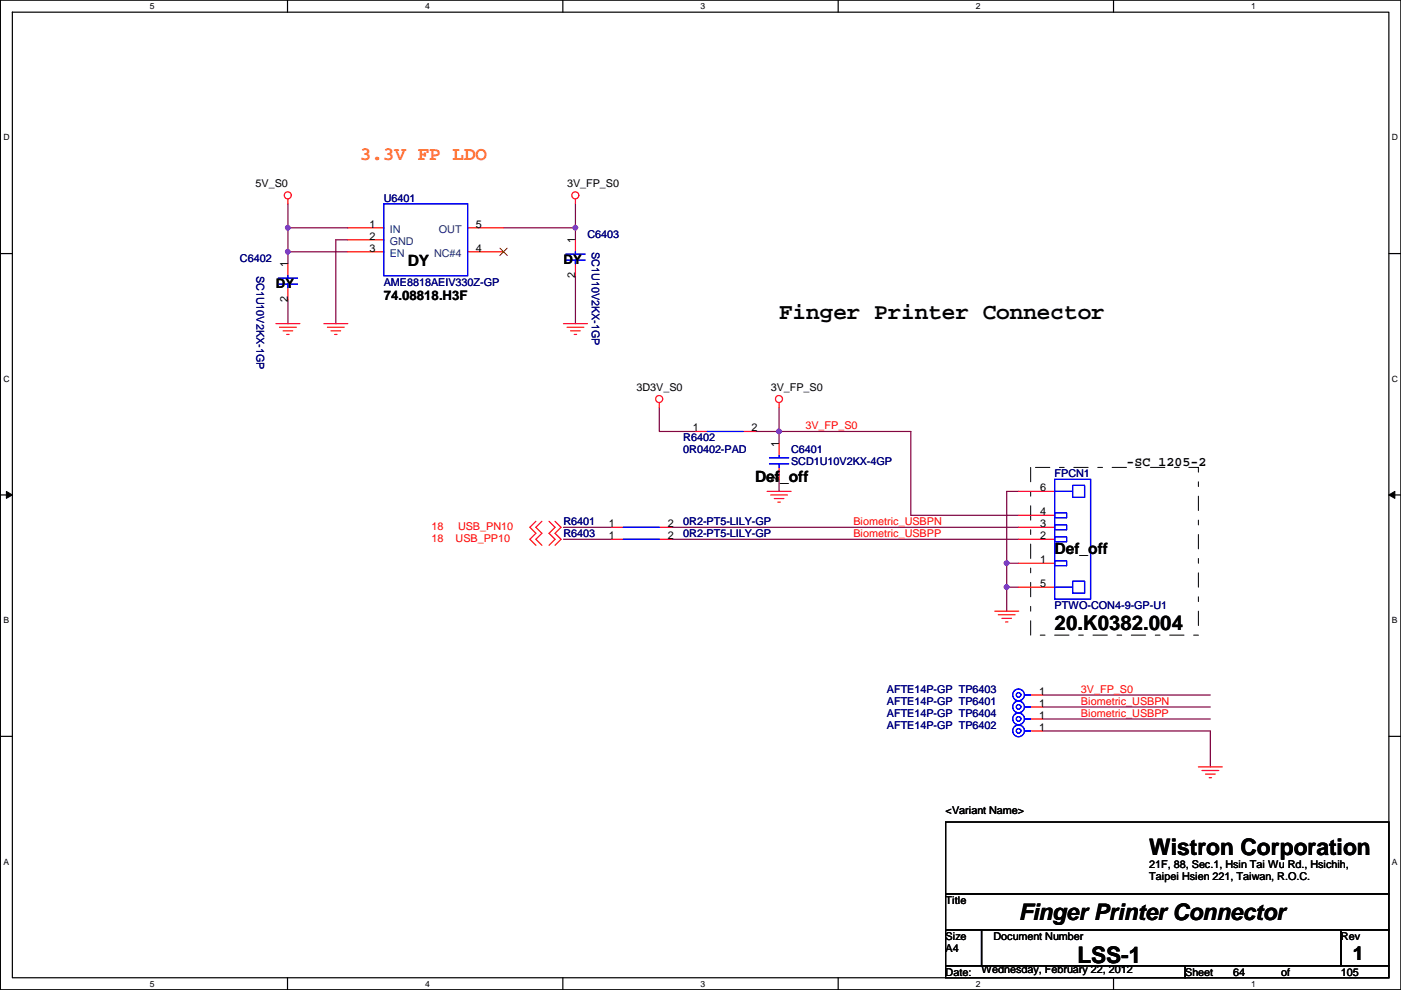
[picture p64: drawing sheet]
<svg xmlns="http://www.w3.org/2000/svg" width="297mm" height="210mm" viewBox="0 0 297 210" stroke-linecap="round" stroke-linejoin="round" font-family="sans-serif">
<defs><g id="words">
<g font-size="4.8">
<text x="165.2" y="67.6">Finger Printer Connector</text>
<text x="243.7" y="181.3">Wistron Corporation</text>
<text x="216" y="195">Finger Printer Connector</text>
<text x="228.4" y="204.2">LSS-1</text>
</g>
<text font-size="4.3" x="223.6" y="133.6">20.K0382.004</text>
<text font-size="4.1" fill="#ff8000" x="76.3" y="34">3.3V FP LDO</text>
<text font-size="4.1" x="286.8" y="203.5">1</text>
<g font-size="3.3">
<text x="86.4" y="56.5">DY</text>
<text x="160.1" y="102.2">Def_off</text>
<text x="223.6" y="117.4">Def_off</text>
</g>
<g font-size="2.8">
<text x="119.5" y="56">DY</text>
<text x="58.5" y="61.1">DY</text>
<text x="81.4" y="63.6">74.08818.H3F</text>
<text x="238.8" y="98.9">-SC 1205-2</text>
</g>
<g font-size="2.3">
<text x="54.2" y="39.7">5V_S0</text>
<text x="120.2" y="39.7">3V_FP_S0</text>
<text x="78.3" y="48.3">1</text>
<text x="78.3" y="50.8">2</text>
<text x="78.3" y="53.3">3</text>
<text x="100.9" y="48.3">5</text>
<text x="100.9" y="53.3">4</text>
<text x="122" y="51.6" transform="rotate(-90 122 51.6)">1</text>
<text x="61" y="56.7" transform="rotate(-90 61 56.7)">1</text>
<text x="122" y="59" transform="rotate(-90 122 59)">2</text>
<text x="61" y="64.1" transform="rotate(-90 61 64.1)">2</text>
<text x="135" y="82.9">3D3V_S0</text>
<text x="163.4" y="82.9">3V_FP_S0</text>
<text x="146.9" y="91.4">1</text>
<text x="159.3" y="91.4">2</text>
<text x="165.1" y="94.8" transform="rotate(-90 165.1 94.8)">1</text>
<text x="165.1" y="102.2" transform="rotate(-90 165.1 102.2)">2</text>
<text x="220.6" y="104.1">6</text>
<text x="129.1" y="111.8">1</text>
<text x="141.6" y="111.8">2</text>
<text x="220.6" y="111.8">3</text>
<text x="220.6" y="109.2">4</text>
<text x="129.1" y="114.3">1</text>
<text x="141.6" y="114.3">2</text>
<text x="220.6" y="119.4">1</text>
<text x="220.6" y="114.3">2</text>
<text x="220.6" y="124.5">5</text>
<text x="220.3" y="149.9">1</text>
<text x="220.3" y="147.3">1</text>
<text x="220.3" y="154.9">1</text>
<text x="220.3" y="152.4">1</text>
<text x="200.5" y="172.6">&lt;Variant Name&gt;</text>
<text x="243.7" y="184">21F, 88, Sec.1, Hsin Tai Wu Rd., Hsichih,</text>
<text x="200.5" y="191.6">Title</text>
<text x="243.7" y="186.6">Taipei Hsien 221, Taiwan, R.O.C.</text>
<text x="200.5" y="201.8">A4</text>
<text x="200.5" y="199.2">Size</text>
<text x="210.6" y="199.2">Document Number</text>
<text x="284.3" y="199.2">Rev</text>
<text x="200.5" y="206.8">Date:</text>
<text x="208.1" y="206.3">Wednesday, February 22, 2012</text>
<text x="251.3" y="206.8">Sheet</text>
<text x="261.4" y="206.8">64</text>
<text x="271.6" y="206.8">of</text>
<text x="284.3" y="206.8">105</text>
</g>
<g font-size="2.3" fill="#000080">
<text x="81.4" y="42.8">U6401</text>
<text x="124.5" y="50.4">C6403</text>
<text x="125.5" y="53.4" transform="rotate(90 125.5 53.4)">SC1U10V2KX-1GP</text>
<text x="50.9" y="55.5">C6402</text>
<text x="54.4" y="58.5" transform="rotate(90 54.4 58.5)">SC1U10V2KX-1GP</text>
<text x="81.4" y="60.5">AME8818AEIV330Z-GP</text>
<text x="144.9" y="93.6">R6402</text>
<text x="144.9" y="96.1">0R0402-PAD</text>
<text x="167.7" y="96.1">C6401</text>
<text x="167.7" y="98.6">SCD1U10V2KX-4GP</text>
<text x="223.6" y="101.2">FPCN1</text>
<text x="119.5" y="113.9">R6403</text>
<text x="119.5" y="111.3">R6401</text>
<text x="144.9" y="113.9">0R2-PT5-LILY-GP</text>
<text x="144.9" y="111.3">0R2-PT5-LILY-GP</text>
<text x="223.6" y="129.1">PTWO-CON4-9-GP-U1</text>
<text x="188" y="149.4">AFTE14P-GP TP6401</text>
<text x="188" y="146.9">AFTE14P-GP TP6403</text>
<text x="188" y="154.5">AFTE14P-GP TP6402</text>
<text x="188" y="152">AFTE14P-GP TP6404</text>
</g>
<g font-size="2.3" fill="#004080">
<text x="82.6" y="49.4">IN</text>
<text x="82.6" y="51.9">GND</text>
<text x="93" y="49.4">OUT</text>
<text x="82.6" y="54.4">EN</text>
<text x="92" y="54.4">NC#4</text>
</g>
<g font-size="2.3" fill="#f00">
<text x="170.8" y="91">3V_FP_S0</text>
<text x="91.5" y="112.4">18</text>
<text x="97.1" y="112.4">USB_PN10</text>
<text x="180.9" y="113.8">Biometric_USBPP</text>
<text x="180.9" y="111.3">Biometric_USBPN</text>
<text x="91.5" y="114.9">18</text>
<text x="96.6" y="114.9">USB_PP10</text>
<text x="229.2" y="149.4">Biometric_USBPN</text>
<text x="229.2" y="146.9">3V_FP_S0</text>
<text x="229.2" y="151.9">Biometric_USBPP</text>
</g>
<g font-size="1.8">
<text x="31.8" y="1.9">5</text>
<text x="90.1" y="1.9">4</text>
<text x="148.5" y="1.9">3</text>
<text x="206.9" y="1.9">2</text>
<text x="265.3" y="1.9">1</text>
<text x=".7" y="29.8">D</text>
<text x="295.1" y="29.8">D</text>
<text x=".7" y="80.9">C</text>
<text x="295.1" y="80.9">C</text>
<text x=".7" y="132.1">B</text>
<text x="295.1" y="132.1">B</text>
<text x=".7" y="183.3">A</text>
<text x="295.1" y="183.3">A</text>
<text x="31.8" y="209.2">5</text>
<text x="90.1" y="209.2">4</text>
<text x="148.5" y="209.2">3</text>
<text x="206.9" y="209.2">2</text>
<text x="265.3" y="209.2">1</text>
</g>
</g></defs>
<path d="M.1 0h296.9v209.8h-296.9zM2.6 2.6h291.9v204.7h-291.9z" fill="none" stroke="#000" stroke-width=".25"/>
<g fill="#fff">
<path d="M31.8 .3h1v2h-1z"/>
<path d="M31.8 207.6h1v1.9h-1z"/>
</g>
<path d="M61 0v2.6M61 207.3v2.5" fill="none" stroke="#000" stroke-width=".25"/>
<g fill="#fff">
<path d="M90.1 .3h1v2h-1z"/>
<path d="M90.1 207.6h1v1.9h-1z"/>
</g>
<path d="M119.3 0v2.6M119.3 207.3v2.5" fill="none" stroke="#000" stroke-width=".25"/>
<g fill="#fff">
<path d="M148.5 .3h1v2h-1z"/>
<path d="M148.5 207.6h1v1.9h-1z"/>
</g>
<path d="M177.7 0v2.6M177.7 207.3v2.5" fill="none" stroke="#000" stroke-width=".25"/>
<g fill="#fff">
<path d="M206.9 .3h1v2h-1z"/>
<path d="M206.9 207.6h1v1.9h-1z"/>
</g>
<path d="M236.1 0v2.6M236.1 207.3v2.5" fill="none" stroke="#000" stroke-width=".25"/>
<g fill="#fff">
<path d="M265.3 .3h.9v2h-.9z"/>
<path d="M265.3 207.6h.9v1.9h-.9z"/>
<path d="M.7 28.2h1.3v1.9h-1.3z"/>
<path d="M295.1 28.2h1.3v1.9h-1.3z"/>
<path d="M.7 79.3h1.3v2h-1.3z"/>
<path d="M295.1 79.3h1.3v2h-1.3z"/>
</g>
<path d="M.1 53.8h2.5M294.5 53.8h2.5" fill="none" stroke="#000" stroke-width=".25"/>
<g fill="#fff">
<path d="M.7 130.5h1.2v2h-1.2z"/>
<path d="M295.1 130.5h1.2v2h-1.2z"/>
</g>
<path d="M.1 104.9h2.5M294.5 104.9h2.5" fill="none" stroke="#000" stroke-width=".25"/>
<path d="M1.4 104.2l1.2 .7-1.2 .8zM294.5 104.9l1.2-.7v1.5z" fill="#000"/>
<path d="M1.4 104.2l1.2 .7-1.2 .8zM294.5 104.9l1.2-.7v1.5z" fill="none" stroke="#000" stroke-width=".21"/>
<g fill="#fff">
<path d="M.7 181.7h1.2v2h-1.2z"/>
<path d="M295.1 181.7h1.2v2h-1.2z"/>
</g>
<path d="M.1 156.1h2.5M294.5 156.1h2.5" fill="none" stroke="#000" stroke-width=".25"/>
<path d="M73.7 50.8h-2.5v17.8M106.8 48.3h15.2M122 43.2v5.1M122 48.3v2.5" fill="none" stroke="#800040" stroke-width=".25"/>
<circle cx="122" cy="48.3" r=".49" fill="#f0f"/>
<circle cx="122" cy="48.3" r=".49" fill="none" stroke="#f0f" stroke-width=".25"/>
<path d="M61 53.4v2.5M61 48.3h12.7M122 58.5v10.1M61 63.5v5.1" fill="none" stroke="#800040" stroke-width=".25"/>
<circle cx="61" cy="48.3" r=".49" fill="#f0f"/>
<circle cx="61" cy="48.3" r=".49" fill="none" stroke="#f0f" stroke-width=".25"/>
<path d="M61 48.3v5.1h12.7" fill="none" stroke="#800040" stroke-width=".25"/>
<circle cx="61" cy="53.4" r=".49" fill="#f0f"/>
<circle cx="61" cy="53.4" r=".49" fill="none" stroke="#f0f" stroke-width=".25"/>
<path d="M61 43.2v5.1M139.8 86.4v5.1h7.6M160.1 91.5h33M119.5 114.3h10.1M142.3 114.3h73.7M193.1 109.3h22.9" fill="none" stroke="#800040" stroke-width=".25"/>
<circle cx="165.2" cy="91.5" r=".49" fill="#f0f"/>
<circle cx="165.2" cy="91.5" r=".49" fill="none" stroke="#f0f" stroke-width=".25"/>
<path d="M165.2 91.5v2.5M193.1 91.5v17.8M165.2 101.6v2.6M213.4 104.2h2.6M213.4 124.5h2.6M221.1 152.4h35.5M221.1 149.9h35.5M221.1 147.4h35.5" fill="none" stroke="#800040" stroke-width=".25"/>
<circle cx="213.4" cy="124.5" r=".49" fill="#f0f"/>
<circle cx="213.4" cy="124.5" r=".49" fill="none" stroke="#f0f" stroke-width=".25"/>
<path d="M165.2 86.4v5.1M119.5 111.8h10.1M142.3 111.8h73.7M213.4 119.4h2.6M213.4 119.4v10.2M213.4 104.2v15.2M221.1 155h35.5v7.6" fill="none" stroke="#800040" stroke-width=".25"/>
<circle cx="213.4" cy="119.4" r=".49" fill="#f0f"/>
<circle cx="213.4" cy="119.4" r=".49" fill="none" stroke="#f0f" stroke-width=".25"/>
<g fill="none" stroke="#f00" stroke-width=".25">
<path d="M61 42.2v1M61 55.9v2.6M73.7 48.3h7.7M73.7 50.8h7.7M73.7 53.4h7.7M99.1 48.3h7.7M99.1 53.4h7.7M122 42.2v1M122 50.8v2.6M122 55.9v2.6M58.5 68.6h5.1M59.3 69.4h3.5"/>
<path d="M60 70.1h2.1M60.8 70.9h.5M61 61v2.5M68.7 68.6h5M69.4 69.4h3.6M70.2 70.1h2M70.9 70.9h.6M119.5 68.6h5M120.2 69.4h3.6M121 70.1h2M121.7 70.9h.6M139.8 85.4v1"/>
<path d="M147.4 91.5h2.5M157.6 91.5h2.5M165.2 85.4v1M165.2 94v2.6M165.2 99.1v2.5M113.6 110.5l-1.3 1.3 1.3 1.3-1.3 1.2 1.3 1.3M114.9 110.5l-1.3 1.3 1.3 1.3-1.3 1.2 1.3 1.3M116.4 110.5l1.3 1.3-1.3 1.3 1.3 1.2-1.3 1.3M117.7 110.5l1.3 1.3-1.3 1.3 1.3 1.2-1.3 1.3M129.6 114.3h2.6M129.6 111.8h2.6M139.8 114.3h2.5"/>
<path d="M139.8 111.8h2.5M162.6 104.2h5.1M163.4 104.9h3.6M164.2 105.7h2M164.9 106.5h.5M216 114.3h7.6M216 119.4h7.6M216 111.8h7.6M216 109.3h7.6M216 104.2h7.6M210.9 129.6h5.1M211.7 130.3h3.5"/>
<path d="M212.4 131.1h2.1M213.2 131.9h.5M216 124.5h7.6M218.5 149.9h2.6M218.5 147.4h2.6M218.5 155h2.6M218.5 152.4h2.6M254.1 162.6h5.1M254.8 163.4h3.6M255.6 164.1h2M256.4 164.9h.5"/>
<circle cx="61" cy="41.4" r=".75"/>
<circle cx="122" cy="41.4" r=".75"/>
<circle cx="139.8" cy="84.6" r=".75"/>
<circle cx="165.2" cy="84.6" r=".75"/>
</g>
<path d="M200.5 174.3h94v15.2h-94zM200.5 189.5h94v7.6h-94zM200.5 197.1h7.6v7.7h-7.6zM208.1 197.1h76.2v7.7h-76.2zM284.3 197.1h10.2v7.7h-10.2zM200.5 204.8h50.8v2.5h-50.8zM251.3 204.8h43.2v2.5h-43.2z" fill="none" stroke="#000" stroke-width=".25"/>
<path d="M218.5 99.1h35.6v35.6h-35.6z" fill="none" stroke="#000" stroke-width=".21" stroke-dasharray="3 2 1 2"/>
<g fill="none" stroke="#00f" stroke-width=".25">
<path d="M59 59h4.1M61 58.5v.5M81.4 43.2h17.7v15.3h-17.7zM120 53.9h4M120 55.2h4M122 53.4v.5M122 55.2v.7M59 60.2h4.1M61 60.2v.8M149.9 91.5h7.7M163.1 98.3h4.1M163.1 97.1h4.1"/>
<path d="M165.2 96.6v.5M165.2 98.3v.8M132.2 114.3h7.6M132.2 111.8h7.6M223.6 104.2h3.8M223.6 118.9h2.5v1h-2.5zM223.6 113.8h2.5v1.1h-2.5zM223.6 111.3h2.5v1h-2.5zM223.6 108.8h2.5v1h-2.5zM223.6 101.6h7.6v25.4h-7.6zM227.4 102.9h2.6v2.6h-2.6zM223.6 124.5h3.8"/>
<path d="M227.4 123.2h2.6v2.6h-2.6zM217.3 149.9h1.2M217.3 147.4h1.2M217.3 155h1.2M217.3 152.4h1.2"/>
<circle cx="216" cy="149.9" r=".49"/>
<circle cx="216" cy="147.3" r=".49"/>
<circle cx="216" cy="155" r=".49"/>
<circle cx="216" cy="152.4" r=".49"/>
<circle cx="216" cy="152.4" r="1.25"/>
<circle cx="216" cy="149.9" r="1.25"/>
<circle cx="216" cy="155" r="1.25"/>
<circle cx="216" cy="147.3" r="1.25"/>
</g>
<path d="M106 52.6l1.6 1.6M107.5 52.6l-1.5 1.6" fill="none" stroke="#804000" stroke-width=".21"/>
<circle cx="122" cy="48.3" r=".49" fill="#f0f"/>
<circle cx="122" cy="48.3" r=".49" fill="none" stroke="#f0f" stroke-width=".25"/>
<circle cx="61" cy="48.3" r=".49" fill="#f0f"/>
<circle cx="61" cy="48.3" r=".49" fill="none" stroke="#f0f" stroke-width=".25"/>
<circle cx="61" cy="53.4" r=".49" fill="#f0f"/>
<circle cx="61" cy="53.4" r=".49" fill="none" stroke="#f0f" stroke-width=".25"/>
<circle cx="165.2" cy="91.5" r=".49" fill="#f0f"/>
<circle cx="165.2" cy="91.5" r=".49" fill="none" stroke="#f0f" stroke-width=".25"/>
<circle cx="213.4" cy="124.5" r=".49" fill="#f0f"/>
<circle cx="213.4" cy="124.5" r=".49" fill="none" stroke="#f0f" stroke-width=".25"/>
<circle cx="213.4" cy="119.4" r=".49" fill="#f0f"/>
<circle cx="213.4" cy="119.4" r=".49" fill="none" stroke="#f0f" stroke-width=".25"/>
<use href="#words"/>
</svg>
